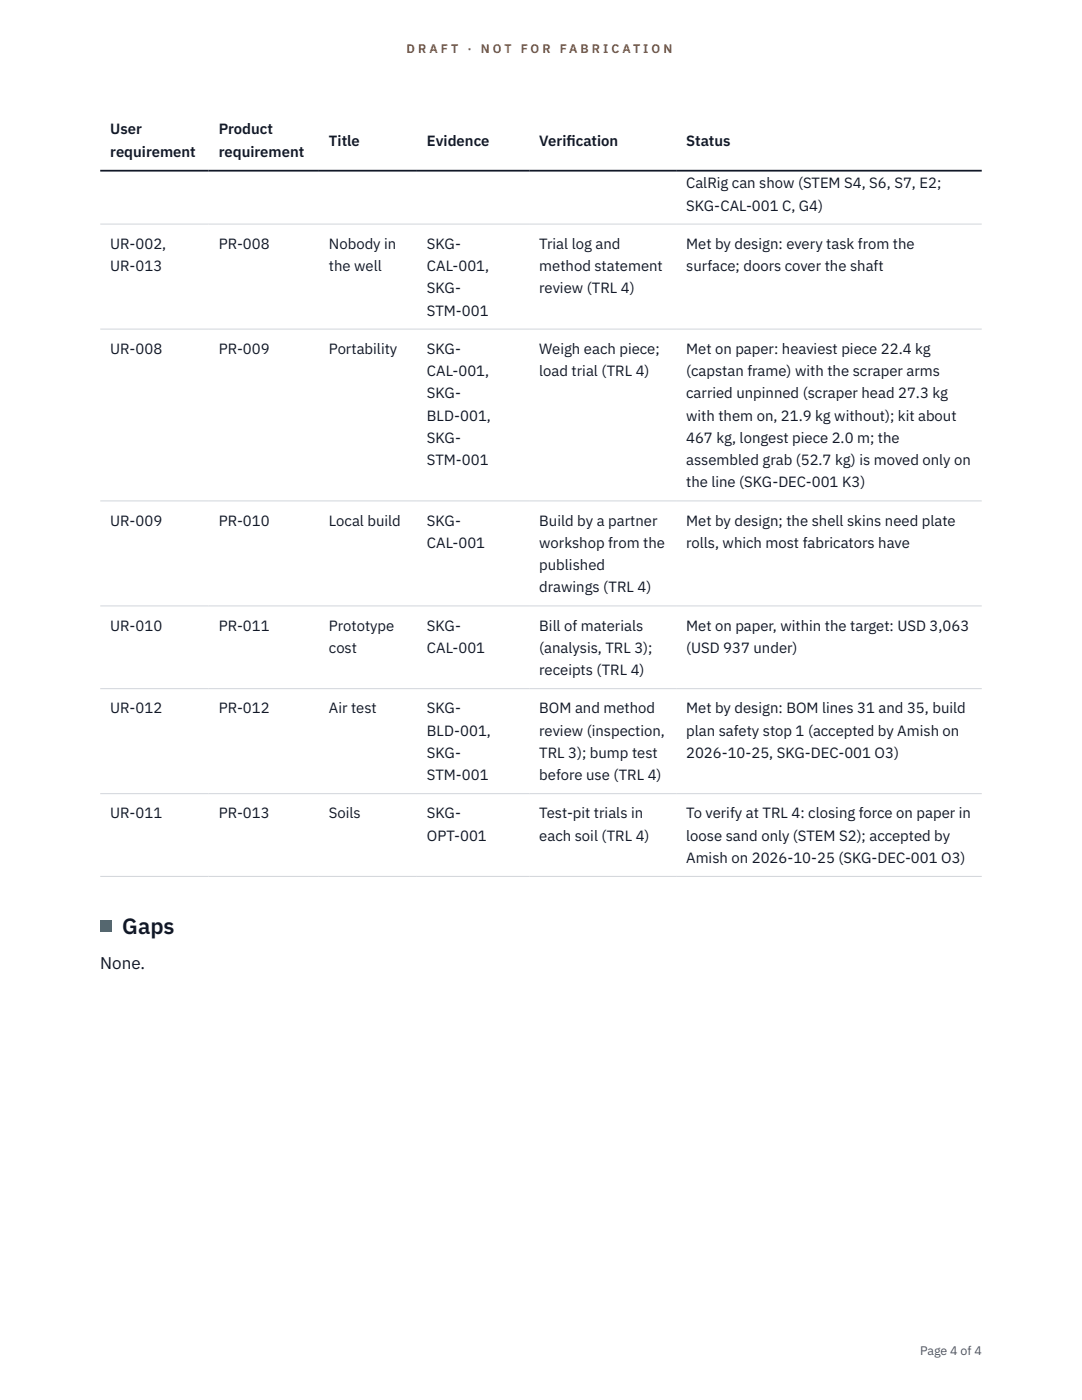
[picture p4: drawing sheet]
<svg xmlns="http://www.w3.org/2000/svg" width="216mm" height="279mm" viewBox="0 0 216 279" stroke-linecap="round" stroke-linejoin="round" font-family="sans-serif">
<defs><g id="words">
<text font-size="4.4" fill="#111827" x="24.4" y="186.4">Gaps</text>
<text font-size="3.4" fill="#111827" x="20" y="193.3">None.</text>
<g font-size="3" fill="#111827">
<text x="22" y="26.8">User</text>
<text x="43.6" y="26.8">Product</text>
<text x="65.6" y="29.1">Title</text>
<text x="85.2" y="29.1">Evidence</text>
<text x="107.6" y="29.1">Verif</text>
<text x="113" y="29.1">ication</text>
<text x="136.9" y="29.1">Status</text>
<text x="22" y="31.3">requirement</text>
<text x="43.6" y="31.3">requirement</text>
<text x="136.9" y="37.6">CalRig can show (STEM S4, S6, S7, E2;</text>
<text x="136.9" y="42">SKG-CAL-001 C, G4)</text>
<text x="22" y="49.6">UR-002,</text>
<text x="43.6" y="49.6">PR-008</text>
<text x="65.6" y="49.6">Nobody in</text>
<text x="85.2" y="49.6">SKG-</text>
<text x="107.6" y="49.6">Trial log and</text>
<text x="136.9" y="49.6">Met by design: every task from the</text>
<text x="22" y="54.1">UR-013</text>
<text x="65.6" y="54.1">the well</text>
<text x="85.2" y="54.1">CAL-001,</text>
<text x="85.2" y="58.5">SKG-</text>
<text x="107.6" y="54.1">method statement</text>
<text x="107.6" y="58.5">review (TRL 4)</text>
<text x="136.9" y="54.1">surface; doors cover the shaft</text>
<text x="85.2" y="63">STM-001</text>
<text x="22" y="70.6">UR-008</text>
<text x="43.6" y="70.6">PR-009</text>
<text x="65.6" y="70.6">Portability</text>
<text x="85.2" y="70.6">SKG-</text>
<text x="107.6" y="70.6">Weigh each piece;</text>
<text x="136.9" y="70.6">Met on paper: heaviest piece 22.4 kg</text>
<text x="85.2" y="75">CAL-001,</text>
<text x="107.6" y="75">load trial (TRL 4)</text>
<text x="136.9" y="75">(capstan frame) with the scraper arms</text>
<text x="85.2" y="79.5">SKG-</text>
<text x="85.2" y="83.9">BLD-001,</text>
<text x="136.9" y="79.5">carried unpinned (scraper head 27.3 kg</text>
<text x="136.9" y="83.9">with them on, 21.9 kg without); kit about</text>
<text x="85.2" y="88.4">SKG-</text>
<text x="136.9" y="88.4">467 kg, longest piece 2.0 m; the</text>
<text x="85.2" y="92.8">STM-001</text>
<text x="136.9" y="92.8">assembled grab (52.7 kg) is moved only on</text>
<text x="136.9" y="97.3">the line (SKG-DEC-001 K3)</text>
<text x="22" y="104.9">UR-009</text>
<text x="43.6" y="104.9">PR-010</text>
<text x="65.6" y="104.9">Local build</text>
<text x="85.2" y="104.9">SKG-</text>
<text x="107.6" y="104.9">Build by a partner</text>
<text x="136.9" y="104.9">Met by design; the shell skins need plate</text>
<text x="85.2" y="109.3">CAL-001</text>
<text x="107.6" y="109.3">workshop from the</text>
<text x="107.6" y="113.8">published</text>
<text x="136.9" y="109.3">rolls, which most fabricators have</text>
<text x="107.6" y="118.2">drawings (TRL 4)</text>
<text x="22" y="125.8">UR-010</text>
<text x="43.6" y="125.8">PR-011</text>
<text x="65.6" y="125.8">Prototype</text>
<text x="85.2" y="125.8">SKG-</text>
<text x="107.6" y="125.8">Bill of materials</text>
<text x="136.9" y="125.8">Met on paper, within the target: USD 3,063</text>
<text x="65.6" y="130.3">cost</text>
<text x="85.2" y="130.3">CAL-001</text>
<text x="107.6" y="130.3">(analysis, TRL 3);</text>
<text x="136.9" y="130.3">(USD 937 under)</text>
<text x="107.6" y="134.7">receipts (TRL 4)</text>
<text x="22" y="142.4">UR-012</text>
<text x="43.6" y="142.4">PR-012</text>
<text x="65.6" y="142.4">Air test</text>
<text x="85.2" y="142.4">SKG-</text>
<text x="107.6" y="142.4">BOM and method</text>
<text x="136.9" y="142.4">Met by design: BOM lines 31 and 35, build</text>
<text x="85.2" y="146.8">BLD-001,</text>
<text x="107.6" y="146.8">review (inspection,</text>
<text x="136.9" y="146.8">plan safety stop 1 (accepted by Amish on</text>
<text x="85.2" y="151.2">SKG-</text>
<text x="85.2" y="155.7">STM-001</text>
<text x="107.6" y="151.2">TRL 3); bump test</text>
<text x="107.6" y="155.7">before use (TRL 4)</text>
<text x="136.9" y="151.2">2026-10-25, SKG-DEC-001 O3)</text>
<text x="22" y="163.3">UR-011</text>
<text x="43.6" y="163.3">PR-013</text>
<text x="65.6" y="163.3">Soils</text>
<text x="85.2" y="163.3">SKG-</text>
<text x="85.2" y="167.8">OPT-001</text>
<text x="107.6" y="163.3">Test-pit trials in</text>
<text x="107.6" y="167.8">each soil (TRL 4)</text>
<text x="136.9" y="163.3">To verify at TRL 4: closing force on paper in</text>
<text x="136.9" y="167.8">loose sand only (STEM S2); accepted by</text>
<text x="136.9" y="172.2">Amish on 2026-10-25 (SKG-DEC-001 O3)</text>
</g>
<g font-size="2.5" fill="#b45309">
<text x="81.1" y="10.5">D R A F T</text>
<text x="93.3" y="10.5">·</text>
<text x="95.9" y="10.5">N O T</text>
<text x="103.9" y="10.5">F O R</text>
<text x="111.7" y="10.5">F A B R I C A T I O N</text>
</g>
<text font-size="2.5" fill="#4b5563" x="183.6" y="270.3">Page 4 of 4</text>
</g></defs>
<path d="M20 44.7h175.9M20 65.7h175.9M20 100h175.9M20 120.9h175.9M20 137.4h175.9M20 158.4h175.9M20 174.9h175.9" fill="none" stroke="#d1d5db" stroke-width=".2"/>
<path d="M20 34.1h175.9" fill="none" stroke="#111827" stroke-width=".35"/>
<path d="M20 183.8h2.2v2.2h-2.2z" fill="#0f766e"/>
<use href="#words"/>
</svg>
